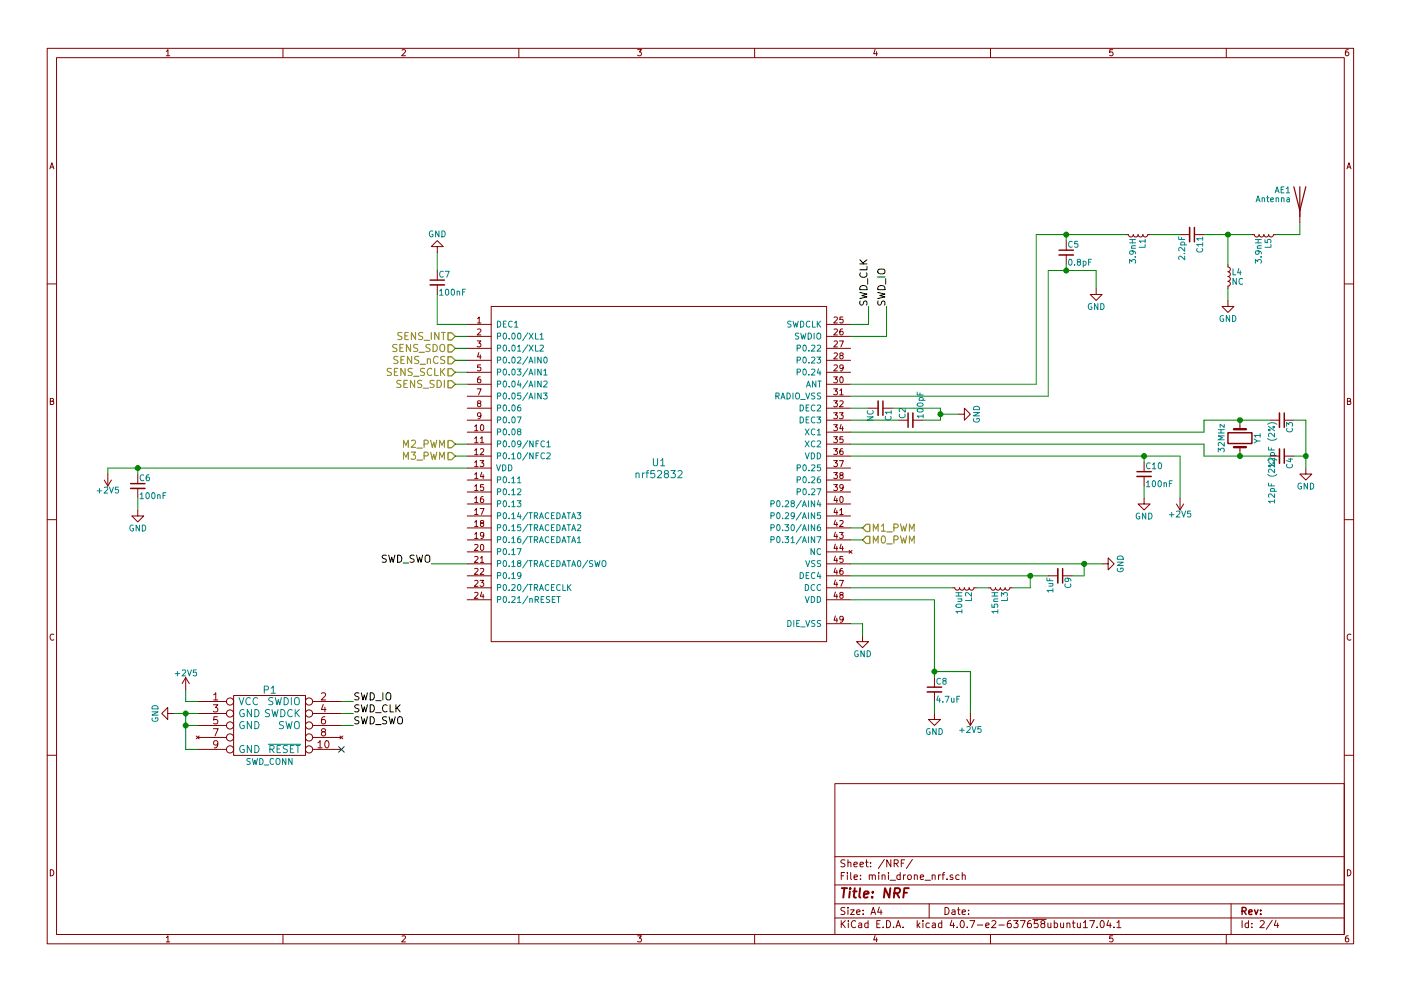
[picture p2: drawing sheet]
<svg xmlns="http://www.w3.org/2000/svg" width="297mm" height="210mm" viewBox="0 0 297 210" stroke-linecap="round" stroke-linejoin="round" font-family="sans-serif">
<g fill="none" stroke="#840000" stroke-width=".21">
<path d="M10 10.3h277v189.9h-277zM12 12.2h273v186.1h-273zM35.3 10.9l.3-.4v1.3M35.3 11.8h.7M60 10.3v1.9M85.2 10.6l.5-.1 .3 .4-.8 .9h.8M110 10.3v1.9M135.2 10.5h.8l-.4 .5 .3 .1 .1 .2-.1 .4-.2 .1-.5-.1M160 10.3v1.9M185.5 10.5l-.3 .9h.8M185.9 11v.8M210 10.3v1.9"/>
<path d="M235.9 10.5h-.6v.6h.6l.1 .5-.3 .2-.4-.1M260 10.3v1.9M285.9 10.5l-.4 .1-.2 .2-.1 .8 .3 .2 .4-.1 .1-.4-.1-.2-.4-.1-.3 .3M10.6 35.8l.4-1.3 .4 1.3M10.7 35.5h.6M285.6 35.8l.4-1.3 .4 1.3M285.7 35.5h.6M92.7 52.3h1.3l-1.3-1.3-1.3 1.3h1.3v1.3M92.7 57.4v2M226.1 51v2.1M226.1 54.1v2M238.8 49.8h.5l.1 .3 .3 .2 .4-.1 .2-.4 .1 .3 .3 .2 .4-.1 .2-.4 .1 .3 .3 .2 .4-.1 .2-.4 .1 .3 .3 .2 .4-.1 .2-.4h.5"/>
<path d="M250.2 49.8h2M253.2 49.8h2.1M260.3 56.1v.5l.4 .2 .2 .2-.2 .5-.4 .2 .4 .1 .2 .3-.2 .4-.4 .2 .4 .1 .2 .3-.2 .4-.4 .2 .4 .1 .2 .3-.2 .4-.4 .2v.5M265.4 49.8h.5l.1 .3 .4 .2 .4-.1 .2-.4 .1 .3 .3 .2 .4-.1 .2-.4 .1 .3 .3 .2 .4-.1 .2-.4 .1 .3 .3 .2 .4-.1 .2-.4h.5M275.6 44.7v2.5M10 60.2h2M92.7 60.4v2.1M99.1 68.8h5M99.1 71.4h5M99.1 73.9h5M99.1 76.4h5M99.1 79h5"/>
<path d="M101.2 72.3h.8l-.5 .5 .4 .1v.6l-.2 .1-.5-.1M101.2 67.6l.4-.3v1.2M101.2 69.9l.5-.1 .3 .3-.8 1h.8M101.2 68.5h.8M101.5 74.8l-.3 .9h.8M101.8 80h-.3l-.2 .3-.1 .7 .3 .2 .4-.1-.1-.6-.3-.1-.3 .3M101.8 75.3v.8M101.9 77.4h-.6l-.1 .6h.7v.6l-.2 .1-.5-.1M104.1 65h71.2v71.1h-71.2zM175.3 68.8h5M175.3 71.4h5M175.3 73.9h5"/>
<path d="M175.3 76.4h5M175.3 79h5M176.8 80h.7l-.4 .4 .4 .1v.6l-.2 .1-.5-.1M176.8 67.4l.5-.1 .2 .3-.7 .9h.7M176.8 69.9l.5-.1 .2 .3-.7 1h.7M176.8 72.4l.5-.1 .2 .4-.7 .9h.7M176.8 75l.5-.1 .2 .3-.7 .9h.7M176.8 77.5l.5-.1 .2 .4-.7 .9h.7M178 72.3h.8l-.5 1.3M178.3 75.4l-.2-.2v-.2h.6v.3l-.5 .2-.1 .2v.3l.2 .1h.2l.3-.2-.1-.4-.2-.1M178.6 69.8h-.3l-.2 .3v.7l.2 .3 .4-.2-.1-.6h-.3l-.2 .2M178.7 67.3h-.6v.5h.6v.6l-.2 .1-.4-.1"/>
<path d="M178.8 77.9l-.3 .3-.3-.1-.1-.6 .4-.1 .3 .2-.1 .8-.3 .3h-.2M232.4 61.2v1.3h1.3l-1.3 1.2-1.3-1.2h1.3M260.3 63.7v1.3h1.3l-1.3 1.3-1.2-1.3h1.2M285 60.2h2M10.7 85.1h.5l.1-.5-.6-.1v1.3h.5l.2-.4-.3-.3M99.1 81.5h5M99.1 84.1h5M99.1 86.6h5M99.1 89.1h5M99.1 91.7h5M99.1 94.2h5M99.1 96.8h5"/>
<path d="M99.1 99.3h5M100.6 90.5l.4-.4v1.3M100.6 93l.4-.3v1.2M100.6 95.5l.4-.3v1.3M100.6 98.1l.4-.4v1.3M100.6 91.4h.7M100.6 93.9h.7M100.6 96.5h.7M100.6 99h.7M101.2 82.5h.8l-.5 1.3M101.5 85.6l-.3-.3 .1-.2h.6v.3l-.6 .2-.1 .2 .1 .4 .2 .1h.2l.3-.3-.1-.3-.2-.1M101.8 97.7h.8l-.5 .5 .4 .1v.6l-.2 .1-.5-.1"/>
<path d="M101.9 93l.3-.3v1.2M101.9 95.3l.4-.1 .3 .3-.8 1h.8M101.9 93.9h.7M102 88.1l-.3 .3-.4-.1v-.6l.4-.1 .3 .2-.1 .7-.3 .3h-.3M102 90.2l.1-.1a.67 .67 0 0 1 .5 .6 .67 .67 0 0 1-.5 .7l-.2-.5zM175.3 81.5h5M175.3 84.1h5M175.3 86.6h5M175.3 89.1h5M175.3 91.7h5M175.3 94.2h5M175.3 96.8h5"/>
<path d="M175.3 99.3h5M176.8 82.5h.7l-.4 .5 .4 .1v.5l-.2 .2-.5-.2M176.8 85h.7l-.4 .5 .4 .1v.6l-.2 .1-.5-.1M176.8 87.6h.7l-.4 .5 .4 .1v.5l-.2 .1-.5-.1M176.8 90.1h.7l-.4 .5 .4 .1v.6l-.2 .1-.5-.1M176.8 92.7h.7l-.4 .4 .4 .1v.6l-.2 .1-.5-.1M176.8 95.2h.7l-.4 .5 .4 .1v.5l-.2 .2-.5-.2M176.8 97.7h.7l-.4 .5 .4 .1v.6l-.2 .1-.5-.1M178 87.6h.8l-.5 .5 .4 .1v.5l-.2 .1-.5-.1M178 97.7h.8l-.5 1.3M178.1 82.8l.3-.3v1.3M178.1 85.1l.4-.1 .3 .4-.8 .9h.8"/>
<path d="M178.1 83.8h.7M178.2 80.1l.1-.1a.67 .67 0 0 1 .5 .6 .67 .67 0 0 1-.5 .6l-.2-.5zM178.3 90l-.2 1h.7M178.6 95.2h-.3l-.2 .3v.7l.2 .3 .4-.2-.1-.6h-.3l-.2 .2M178.6 90.5v.9M178.7 92.7h-.6v.5h.6v.6l-.2 .1-.4-.1M184.1 86.6h2.1M187.2 86.6h2M190.5 89.1h2M193.5 89.1h2.1M203.2 87.9h1.3v-1.3l1.2 1.3-1.2 1.2v-1.2M242.6 98v2.1"/>
<path d="M262.9 89.1v2M262.9 94.9v1.9M269.2 89.1h2.1M269.2 96.8h2.1M272.3 89.1h2M272.3 96.8h2M276.9 99.3v1.3h1.2l-1.2 1.2-1.3-1.2h1.3M285.7 85.1h.5l.1-.5-.6-.1v1.3h.5l.2-.4-.3-.3M10 110.3h2M22.1 101.8l.8 1.3M22.9 100.6v2.5M23.6 101.8l-.7 1.3"/>
<path d="M29.2 108.2v1.3h1.3l-1.3 1.2-1.3-1.2h1.3M29.2 100.6v2M29.2 103.6v2.1M99.1 117.1h5M99.1 106.9h5M99.1 119.6h5M99.1 109.5h5M99.1 112h5M99.1 114.5h5M99.1 101.8h5M99.1 104.4h5M100.6 115.6l.5-.1 .2 .4-.7 .9h.7"/>
<path d="M100.6 118.2l.5-.1 .2 .3-.7 .9h.7M100.6 100.6l.4-.3v1.2M100.6 103.2l.4-.4v1.3M100.6 105.7l.4-.3v1.2M100.6 108.2l.4-.3v1.3M100.6 110.8l.4-.4v1.3M100.6 113.3l.4-.3v1.2M100.6 109.2h.7M100.6 101.5h.7M100.6 104.1h.7M100.6 106.6h.7M100.6 111.7h.7"/>
<path d="M100.6 114.2h.7M101.8 107.9h.8l-.5 1.3M101.9 118.4l.3-.3v1.2M101.9 119.3h.7M102 115.6l.1-.1a.67 .67 0 0 1 .5 .6 .67 .67 0 0 1-.5 .7l-.2-.5zM102.1 111l-.2-.3v-.2h.6v.3l-.5 .2-.1 .2v.4l.2 .1h.2l.3-.3-.1-.3-.2-.1M102.1 100.2l-.2 .9h.7M102.4 105.4h-.3l-.2 .3v.7l.2 .2 .4-.1-.1-.6-.3-.1-.2 .3M102.4 100.7v.8M102.5 102.8h-.6v.6h.6v.6l-.2 .1-.4-.1M102.6 113.5l-.3 .3-.3-.1-.1-.6 .4-.1 .3 .2-.1 .7-.3 .3h-.2M175.3 117.1h5"/>
<path d="M175.3 106.9h5M175.3 119.6h5M175.3 109.5h5M175.3 112h5M175.3 114.5h5M175.3 101.8h5M175.3 104.4h5M176.8 100.3h.7l-.4 .5 .4 .1v.5l-.2 .1-.5-.1M176.8 102.8h.7l-.4 .5 .4 .1v.6l-.2 .1-.5-.1M177.1 105.3l-.3 .9h.8M177.1 107.8l-.3 .9h.8M177.1 110.4l-.3 .9h.8"/>
<path d="M177.1 112.9l-.3 .9h.8M177.1 115.4l-.3 1h.8M177.1 118l-.3 .9h.8M177.4 105.8v.8M177.4 108.3v.9M177.4 110.8v.9M177.4 113.4v.8M177.4 115.9v.9M177.4 118.5v.8M178 113h.8l-.5 .5 .4 .1v.5l-.2 .1-.5-.1M178.1 108.2l.3-.3v1.3M178.1 110.5l.4-.1 .3 .4-.8 .9h.8"/>
<path d="M178.1 109.2h.7M178.2 105.5l.1-.1a.67 .67 0 0 1 .5 .6 .67 .67 0 0 1-.5 .6l-.2-.5zM178.3 100.8l-.2-.2v-.2h.6v.3l-.5 .2-.1 .2v.3l.2 .1h.2l.3-.2-.1-.4-.2-.1M178.3 115.4l-.2 1h.7M178.6 115.9v.9M178.7 118.1h-.6v.5h.6v.6l-.2 .1-.4-.1M178.8 103.3l-.3 .3-.3-.1-.1-.6 .4-.1 .3 .2-.1 .8-.3 .3h-.2M180 116.8l.6 .6M180.6 116.8l-.6 .6M233.7 119.6h1.2v-1.2l1.3 1.2-1.3 1.3v-1.3M242.6 105.7v1.2h1.2l-1.2 1.3-1.3-1.3h1.3M242.6 101.1v2"/>
<path d="M249.4 106.9l.8 1.3M250.2 105.7v2.5M251 106.9l-.8 1.3M285 110.3h2M11.4 134.6a.58 .58 0 0 0-.8 .6 .58 .58 0 0 0 .8 .5M99.1 122.2h5M99.1 124.7h5M99.1 127.2h5M100.6 120.7l.5-.1 .2 .3-.7 1h.7M100.6 123.2l.5-.1 .2 .4-.7 .9h.7M100.6 125.8l.5-.1 .2 .3-.7 .9h.7M101.8 123.1h.8l-.5 .5 .4 .1v.6l-.2 .1-.5-.1"/>
<path d="M101.9 120.7l.4-.1 .3 .3-.8 1h.8M102.1 125.6l-.2 .9h.7M102.4 126.1v.8M175.3 122.2h5M175.3 124.7h5M175.3 127.2h5M175.3 132.3h5M177.1 120.5l-.3 .9h.8M177.1 123.1l-.3 .9h.8M177.1 125.6l-.3 .9h.8M177.1 130.7l-.3 .9h.8M177.4 121v.9"/>
<path d="M177.4 123.5v.9M177.4 126.1v.8M177.4 131.2v.8M178 123.1h.8l-.5 1.3M178.3 126.2l-.2-.2v-.2h.6v.3l-.5 .2-.1 .2v.3l.2 .1h.2l.3-.2-.1-.4-.2-.1M178.6 120.6h-.3l-.2 .3v.7l.2 .3 .4-.2-.1-.6h-.3l-.2 .2M178.8 131.3l-.3 .2h-.3l-.1-.6 .4-.1 .3 .2-.1 .7-.3 .3h-.2M182.9 134.9v1.2h1.2l-1.2 1.3-1.3-1.3h1.3M201.9 124.7h.5l.1 .3 .4 .2 .4-.1 .2-.4 .1 .3 .3 .2 .4-.1 .2-.4 .1 .3 .3 .2 .4-.1 .2-.4 .1 .3 .3 .2 .4-.1 .2-.4h.5M209.5 124.7h.6l.1 .3 .3 .2 .4-.1 .2-.4 .1 .3 .3 .2 .4-.1 .2-.4 .1 .3 .3 .2 .4-.1 .2-.4 .1 .3 .3 .2 .4-.1 .2-.4h.5M222.2 122.2h2.1M225.3 122.2h2"/>
<path d="M286.4 134.6a.58 .58 0 0 0-.8 .6 .58 .58 0 0 0 .8 .5M35.6 151.4v-1.3l-1.3 1.3 1.3 1.2v-1.2h1.2M39.4 143.8l-.8 1.2M39.4 143.8v2.5M39.4 143.8l.7 1.2M41.6 156.2l.6 .6M41.9 148.8h6.1M41.9 151.4h6.1M41.9 153.9h6.1M41.9 156.5h6.1M41.9 159h6.1M42.2 156.2l-.6 .6"/>
<path d="M45.2 149.5h1l-.5 .6 .5 .3-.1 .5-.2 .1-.7-.1M45.2 154.6h1.1l-.7 1.5M45.3 147.4l.4-.4v1.5M45.3 148.5h.9M46.1 152.1h-.7l-.1 .7 .2-.2 .5 .1 .2 .6-.3 .3-.6-.2M46.2 157.8l-.3 .3h-.3l-.3-.3 .1-.5 .5-.2a.96 .96 0 0 1-.2 1.6h-.3M49.5 147.6h15.3v12.7h-15.3zM66.3 148.8h6.1M66.3 151.4h6.1M66.3 153.9h6.1M66.3 156.5h6.1M66.3 159h6.1"/>
<path d="M67.4 157.6l.5-.5v1.6M67.4 158.7h.9M68.1 147.1l.6-.1 .3 .4-.9 1.1h.9M68.5 155.3l-.4-.3 .1-.2 .3-.2 .4 .1 .1 .2v.2l-.7 .2-.2 .2v.3l.4 .3h.2l.3-.3v-.3l-.3-.2M68.5 149.4l-.4 1.1h1M68.9 152.1h-.4a.99 .99 0 0 0 0 1.5l.5-.2v-.5l-.3-.3h-.2l-.4 .3M68.9 150v1M69 157.3l.2-.2a.81 .81 0 0 1 .6 .8 .81 .81 0 0 1-.6 .8l-.2-.2-.1-.4zM72.1 156.2l.6 .6M72.7 156.2l-.6 .6M198.1 151.4v1.2h1.3l-1.3 1.3-1.3-1.3h1.3M198.1 143.8v2"/>
<path d="M198.1 146.8v2M205 152.6l.7 1.3M205.7 151.4v2.5M206.5 152.6l-.8 1.3M10 160.2h2M177 166.3h108v32h-108zM285 160.2h2M10.7 184.5a.65 .65 0 0 1 .7 .7 .65 .65 0 0 1-.7 .6zM35.3 198.9l.3-.4v1.3M35.3 199.8h.7M60 198.3v1.9M85.2 198.6l.5-.1 .3 .4-.8 .9h.8"/>
<path d="M110 198.3v1.9M135.2 198.5h.8l-.4 .5 .3 .1 .1 .2-.1 .4-.2 .1-.5-.1M160 198.3v1.9M177 194.8h108M177 191.8h108M177 187.8h108M177 181.8h108M178.4 195.3v1.5M178.4 185.8h.5M178.6 196l.6 .8M179.1 185.1h-.7v1.5M179.1 192.6l-.5-.1-.3 .3 .1 .3 .7 .4v.4l-.2 .1-.6-.1"/>
<path d="M179.1 182.5l-.5-.1-.3 .3 .1 .3 .7 .4v.4l-.2 .1-.6-.1M179.2 195.3l-.8 .9M179.7 185.1v.2M179.7 185.6v1M179.8 192.5v.2M179.8 183.1l.2-.2 .4 .1v.9M179.8 182.4v1.5M179.8 193v1M179.9 195.3v.2M179.9 195.8v1M180.3 193h.8l-.8 1h.8M180.4 185.1v1.3l.2 .2"/>
<path d="M181.1 183.4l.7-.1-.1-.3-.4-.1-.2 .2v.7h.6M181.1 186.1l.7-.1-.1-.3-.4-.1-.2 .2 .1 .7h.5M181.4 195.5a.71 .71 0 0 0-1 .5 .71 .71 0 0 0 .8 .8l.2-.1M181.6 193.5l.7-.1v-.3l-.4-.1-.3 .2 .1 .7h.6M182.1 195.9h.6v.9M182.3 183.4l.8-.1-.1-.3-.4-.1-.3 .2 .1 .7h.6M182.4 186.5v.1M182.4 185.7v.1M182.7 196.2l-.7 .3 .2 .3 .5-.1M183 193.9v.1M183 193.1v.1M183.5 182.9h.6"/>
<path d="M183.7 182.4v1.3l.4 .2M184 195.9l-.4-.1-.3 .3 .1 .6 .2 .1 .4-.1M184 195.3v1.5M184.3 185.7l.2-.1 .4 .1v.9M184.3 185.6v1M184.6 183.8v.1M184.6 183v.1M184.7 194l.4-1.5 .5 1.5M184.8 193.6h.7M184.9 185.8l.3-.2 .3 .1 .1 .9M185.5 198.5l-.3 .9h.8M185.9 199v.8"/>
<path d="M185.9 196h.5M186.3 185.1v.2M186.3 185.6v1M186.4 192.5l-.3 1h.9M186.6 195.3h-.7v1.5h.7M186.8 193v1M187 185.7l.2-.1 .4 .1 .1 .9M187 185.6v1M187.2 196.7v.1M187.5 182.3l-1.3 2M188 195.3a.76 .76 0 0 1 .8 .8 .76 .76 0 0 1-.8 .7zM188.4 185.1v.2"/>
<path d="M188.4 185.6v1M188.7 186.8h1.2M188.9 182.4v1.5l-.9-1.5v1.5M189.5 196.7v.1M189.6 183.2l.7-.1 .1-.2v-.3l-.2-.2h-.6v1.5M189.9 183.2l.5 .7M190 196.8l.4-1.5 .6 1.5M190.1 196.4h.7M190.9 185.7l-.5-.1-.3 .3 .1 .6 .2 .1 .5-.1M190.9 185.1v1.5M191.1 183.1h.5M191.5 196.7v.1"/>
<path d="M191.6 185.6v1M191.8 182.4h-.7v1.5M192 185.6l-.4 .3M192.5 185.7l.2-.1 .4 .1 .1 .6-.1 .2-.4 .1-.2-.1zM193.4 182.3l-1.2 2M193.9 185.7l.2-.1 .3 .1 .1 .9M193.9 185.6v1M194.5 195.3v1.5M194.6 196.3l.4 .5M195 195.8l-.5 .6M195.1 186.1l.7-.1v-.3l-.4-.1-.3 .2 .1 .7h.6M195.7 195.3v.2"/>
<path d="M195.7 195.8v1M196.1 186.8h1.2M197 191.8v3M197 195.9l-.4-.1-.3 .3 .1 .6 .2 .1 .4-.1M197.6 185.7l.2-.1 .4 .1 .1 .9M197.6 185.6v1M197.7 195.9h.6v.9M198.3 196.2l-.7 .3 .2 .3 .5-.1M199 185.6v1M199.4 185.6l-.4 .3M199.7 195.9l-.5-.1-.2 .3v.6l.2 .1 .5-.1M199.7 195.3v1.5"/>
<path d="M199.7 185.6h.6M200.3 185.1l-.4 .2v1.3M200.4 192.5a.76 .76 0 0 1 .8 .8 .76 .76 0 0 1-.8 .7zM200.8 186.5v.1M201.8 195.2l-.4 1.1h1M201.9 193.1h.5l.1 .9M202 185.7l-.3-.1-.3 .2 .1 .2 .5 .2v.3h-.6M202.2 195.8v1M202.5 193.4l-.7 .3 .2 .3 .5-.1M202.9 196.7v.1M203 193h.6M203.2 192.5v1.3l.4 .2"/>
<path d="M203.4 185.7l-.5-.1-.3 .3 .1 .6 .2 .1 .5-.1M203.8 195.4l.1-.1a.8 .8 0 0 1 .6 .8 .8 .8 0 0 1-.6 .7 .97 .97 0 0 1-.1-1.4zM204 193.5l.7-.1-.1-.3-.4-.1-.2 .2 .1 .7h.5M204 185.7l.2-.1 .4 .1v.9M204 185.1v1.5M205.1 196.7v.1M205.4 193.9v.1M205.4 193.1v.1M205.6 195.3h1.1l-.7 1.5M207.2 196.3h1.2M209 196.3l.7-.1v-.3l-.5-.1-.2 .2 .1 .7h.6M210 198.3v1.9"/>
<path d="M210.3 195.5l.6-.2 .3 .5-1 1h1M211.8 196.3h1.1M214.3 195.3l-.5 .1a1.11 1.11 0 0 0-.1 1.3l.4 .1 .3-.1v-.5l-.3-.3-.4 .1-.1 .2M214.9 195.3h.9l-.5 .6 .5 .1v.7l-.2 .1-.7-.1M216.3 195.3h1l-.6 1.5M218.5 195.3l-.4 .1a1.11 1.11 0 0 0-.1 1.3l.4 .1 .2-.1 .1-.5-.3-.3-.4 .1-.2 .2M219 195.1h2.8M220 195.3h-.7v.7h.7l.1 .2-.1 .5-.2 .1-.5-.1M221 196l-.3-.3 .1-.2 .2-.2 .4 .1 .1 .2v.2l-.5 .2-.3 .3 .1 .4 .2 .1h.3l.2-.3v-.2l-.2-.3M222.2 195.8v.9l.4 .1 .2-.1M222.8 195.8v1M223.5 195.9l.5-.1 .2 .3-.1 .6h-.6"/>
<path d="M223.5 195.3v1.5M224.9 195.8v.9l.4 .1 .2-.1M225.5 195.8v1M226.2 196l.2-.2 .4 .1v.9M226.2 195.8v1M227.4 195.8h.5M227.6 195.3v1.3l.3 .2M228.4 195.8l.1 .9 .4 .1 .2-.1M229.1 195.8v1M229.7 195.8l.4-.5v1.5M229.7 196.8h.9M231 195.3h1.1l-.7 1.5"/>
<path d="M232.6 196.7v.1M233.4 195.5l.2-.2a.8 .8 0 0 1 .5 .8 .8 .8 0 0 1-.5 .7l-.4-.5zM235 195.2l-.3 1.1h.9M235.4 195.8v1M235.9 198.5h-.6v.7l.6-.1 .1 .5-.3 .2-.4-.1M236.2 196.7v.1M236.8 195.8l.4-.5v1.5M236.8 196.8h.9M260 198.3v1.9M261 191.8v6.5M263.3 195.3v1.5M264.7 195.9l-.4-.1-.3 .3 .1 .6 .2 .1 .4-.1"/>
<path d="M264.7 195.3v1.5M265.4 196.7v.1M265.4 195.9v.1M267.2 195.5l.6-.2 .2 .5-.9 1h.9M269.7 195.2l-1.2 2M270.5 195.2l-.3 1.1h.9M270.9 195.8v1M285.7 184.5a.65 .65 0 0 1 .7 .7 .65 .65 0 0 1-.7 .6zM285.9 198.5l-.4 .1-.2 .3-.1 .7 .3 .2 .4-.1 .1-.4-.1-.2-.4-.1-.3 .3"/>
<circle cx="48.8" cy="151.4" r=".76"/>
<circle cx="48.8" cy="156.5" r=".76"/>
<circle cx="48.8" cy="148.8" r=".76"/>
<circle cx="48.8" cy="159" r=".76"/>
<circle cx="48.8" cy="153.9" r=".76"/>
<circle cx="65.5" cy="156.5" r=".76"/>
<circle cx="65.5" cy="148.8" r=".76"/>
<circle cx="65.5" cy="151.4" r=".76"/>
<circle cx="65.5" cy="153.9" r=".76"/>
<circle cx="65.5" cy="159" r=".76"/>
</g>
<g fill="none" stroke="#840000" stroke-width=".3">
<path d="M91.2 59.4h3M224.5 53.1h3.1M253.2 48.3v3M187.2 85.1v3M192.5 87.6v3.1M260.3 91.8h5.1v2.3h-5.1zM272.3 87.6v3.1M272.3 95.2v3.1M27.7 102.6h3M241 100.1h3.1M225.3 120.6v3.1M196.6 145.8h3"/>
<path d="M263.3 193.3l.8-.1 .1-.2-.1-.3-.2-.2h-.6v1.5M263.7 193.3l.5 .7M264.8 193.5l.7-.1-.1-.3-.4-.1-.2 .2v.7h.6M266 193l.3 1 .4-1M267.3 193.9v.1M267.3 193.1v.1"/>
</g>
<g fill="none" stroke="#840000" stroke-width=".41">
<path d="M178.5 188.4h1.1M179 188.4l-.2 2M180.2 189.1l-.2 1.3M180.3 188.4l-.1 .2 .2-.1-.1-.1-.1 .2M180.9 189.1h.7M181.2 188.4l-.2 1.8 .1 .1 .4 .1M182.4 188.4l-.2 1.8 .2 .2M183.2 189.8l.9-.2v-.4l-.6-.1-.3 .3v.9h.7M184.9 190.3v.1M185.1 189.2l-.1 .2-.1-.1 .2-.1-.1 .2M188.8 188.4l-.3 2-.9-2-.2 2M189.6 189.5l1-.1a.56 .56 0 0 0 .1-.9l-1-.1-.2 2"/>
<path d="M190.1 189.5l.6 .9M191.6 189.4h.7M192.7 188.4h-1l-.2 2"/>
</g>
<g fill="none" stroke="#008484" stroke-width=".21">
<path d="M272.2 39.6h-.6v1.3h.6M272.7 40l.4-.4v1.3M91.7 49a.59 .59 0 0 0-.7 .6 .59 .59 0 0 0 .7 .6l.1-.5h-.2M93.1 49v1.3l-.7-1.3v1.3M93.7 49a.64 .64 0 0 1 .7 .6 .64 .64 0 0 1-.7 .7zM94 57.7a.56 .56 0 0 0-.8 .5 .56 .56 0 0 0 .8 .5M94.4 57.6h.8l-.5 1.2M226.7 55.1l.1-.1a.67 .67 0 0 1 .5 .6 .67 .67 0 0 1-.5 .7l-.2-.5zM227.3 51.3a.56 .56 0 0 0-.7 .5 .56 .56 0 0 0 .7 .5M227.8 56.2v.1M228.5 51.2h-.6l-.1 .6h.7v.5l-.2 .2-.5-.2M228.6 55.5l-.2-.2v-.2h.7v.3l-.6 .2-.1 .2v.4l.2 .1h.3l.2-.3v-.3l-.2-.2"/>
<path d="M229.7 55.5l.3-.1 .3 .3-.2 .5h-.4M229.7 55.4v1.3M230.8 55.6h.4M231.4 55h-.6v1.3M239.5 55.8v-.7l.5 .4 .1-.4h.5l.2 .2-.2 .5M239.5 51.5h1.3M239.5 50.8h1.3M239.9 52.7h.9M240 53.2l.3 .3-.1 .3-.6 .1-.1-.4 .2-.3 .8 .1 .3 .3v.2M240.1 50.8v.7M240.6 54.5h.2M240.8 52.1l-.8 .1-.1 .3 .1 .2"/>
<path d="M242.8 51.9v.6h-1.3M242.8 51.1h-1.3l.4 .4M242.8 50.8v.7M249.9 50.2v.6h1.3M250.3 52h1.3M250.4 52l-.1-.4 .3-.2 .5 .1v.5M250.5 50.4v.4M251.1 53.8h.1M251.2 54.4v.7l-.9-.7-.4 .2 .1 .5M251.2 52.5v.8l-.9-.8-.4 .3 .1 .4M253.8 52.7a.56 .56 0 0 0 .5 .8 .56 .56 0 0 0 .6-.8M255 51.9h-1.3l.4 .3"/>
<path d="M255 50.6h-1.3l.4 .4M255 50.3v.7M255 51.5v.7M261.4 57v1.3h.6M262.1 59.1v1.2l-.7-1.2v1.2M262.7 57l-.3 .9h.7M263 57.4v.9M263.4 59.2a.56 .56 0 0 0-.7 .5 .56 .56 0 0 0 .7 .5M266.2 55.8v-.7l.4 .4 .2-.4h.5l.1 .2-.1 .5M266.2 51.5h1.2M266.2 50.8h1.2M266.3 42.8l.4-1.3 .5 1.3"/>
<path d="M266.4 42.4h.6M266.6 52.7h.8M266.7 53.2l.3 .3-.1 .3-.6 .1-.1-.4 .2-.3 .7 .1 .3 .3v.2M266.8 50.8v.7M267.3 54.5h.1M267.4 52.1l-.8 .1v.3l.1 .2M267.6 42.1l.2-.1h.3v.8M267.6 42v.8M268.2 50.8v.7h.6v-.7h.5l.2 .2-.2 .5M268.6 42h.4M268.7 41.5v1.1l.3 .2M269.4 42.4l.6-.1v-.3h-.4l-.2 .1 .1 .6h.5"/>
<path d="M269.5 51.9v.6h-1.3M270.4 40.9l.4-1.3 .4 1.3M270.5 40.5h.6M270.6 42.1l.1-.1h.3l.1 .8M270.6 42v.8M271.6 40.2h.5M271.7 42.1l.2-.1h.3v.8M271.7 42v.8M272.7 40.9h.7M272.8 42h.5l.1 .8M273.4 42.3l-.6 .2 .2 .3 .4-.1M93.2 61.7l.4-.3v1.2"/>
<path d="M93.2 62.6h.7M94.5 61.5l.2-.1a.67 .67 0 0 1 .5 .6 .67 .67 0 0 1-.5 .6l-.3-.5zM95.8 61.5l.1-.1a.67 .67 0 0 1 .5 .6 .67 .67 0 0 1-.5 .6l-.2-.5zM96.9 61.9l.2-.1h.3l.1 .8M96.9 61.8v.8M98.1 61.9h.4M98.7 61.4h-.6v1.2M105.5 68.1a.64 .64 0 0 1 .7 .7 .64 .64 0 0 1-.7 .6zM105.5 71.3h.6v-.5l-.6-.1v1.3M105.5 73.9l.6-.1v-.5l-.6-.1v1.3M105.5 76.4l.6-.1v-.4l-.6-.1v1.2M105.5 79l.6-.1v-.5l-.6-.1v1.3"/>
<path d="M106.7 68.7h.5M106.8 70.8l.2-.1a.67 .67 0 0 1 .4 .6 .67 .67 0 0 1-.4 .7l-.3-.5zM106.8 73.3l.2-.1a.67 .67 0 0 1 .4 .7 .67 .67 0 0 1-.4 .6l-.3-.5zM106.8 75.9l.2-.1a.67 .67 0 0 1 .4 .6 .67 .67 0 0 1-.4 .6l-.3-.5zM106.8 78.4l.2-.1a.67 .67 0 0 1 .4 .6 .67 .67 0 0 1-.4 .7l-.3-.5zM107.3 68.1h-.6v1.3h.6M107.9 71.8v.2M107.9 74.4v.1M107.9 76.9v.1M107.9 79.4v.2M108.6 68.2a.56 .56 0 0 0-.8 .6 .56 .56 0 0 0 .8 .5M108.6 70.8l.2-.1a.67 .67 0 0 1 .4 .6 .67 .67 0 0 1-.4 .7l-.3-.5z"/>
<path d="M108.6 73.3l.2-.1a.67 .67 0 0 1 .4 .7 .67 .67 0 0 1-.4 .6l-.3-.5zM108.6 75.9l.2-.1a.67 .67 0 0 1 .4 .6 .67 .67 0 0 1-.4 .6l-.3-.5zM108.6 78.4l.2-.1a.67 .67 0 0 1 .4 .6 .67 .67 0 0 1-.4 .7l-.3-.5zM109.1 68.5l.3-.4v1.3M109.1 69.4h.7M109.7 78.3h.7l-.4 .5 .4 .1v.5l-.2 .2-.5-.2M109.7 73.6l.4-.4v1.3M109.7 75.9l.5-.1 .2 .3-.7 .9h.7M109.7 74.5h.7M109.8 70.8l.2-.1a.67 .67 0 0 1 .5 .6 .67 .67 0 0 1-.5 .7l-.3-.5zM111.9 70.6l-1.1 1.7M111.9 73.1l-1.1 1.7"/>
<path d="M111.9 75.7l-1.1 1.6M111.9 78.2l-1.1 1.7M112.1 77l.4-1.2 .5 1.2M112.1 79.6l.4-1.3 .5 1.3M112.2 70.7l.8 1.3M112.2 73.2l.8 1.3M112.3 76.7h.6M112.3 79.2h.6M113 70.7l-.8 1.3M113 73.2l-.8 1.3M113.4 75.8v1.2M113.4 78.3v1.3"/>
<path d="M113.5 70.7v1.3h.6M113.5 73.2v1.3h.6M114.5 71l.4-.3v1.3M114.5 73.3l.5-.1 .2 .4-.8 .9h.8M114.5 72h.7M114.7 75.8v1.2l-.7-1.2v1.2M114.7 78.3v1.3l-.7-1.3v1.3M115.3 78.7l.3-.4v1.3M115.3 79.6h.7M115.4 75.9l.2-.1a.67 .67 0 0 1 .4 .6 .67 .67 0 0 1-.4 .6l-.3-.5zM167.7 68.2h-.6v.4a.54 .54 0 0 1 .6 .7l-.2 .1-.5-.1M168.1 68.1l.4 1.3 .2-.9 .2 .9 .3-1.3"/>
<path d="M169 73.9l.6-.1 .1-.5-.7-.1v1.3M169 76.4l.6-.1 .1-.4-.7-.1v1.2M169 79l.6-.1 .1-.5-.7-.1v1.3M169.3 70.7h-.6v.5a.54 .54 0 0 1 .6 .6l-.2 .2-.5-.1M169.7 68.1a.64 .64 0 0 1 .7 .7 .64 .64 0 0 1-.7 .6zM169.8 70.7l.3 1.3 .2-1 .3 1 .3-1.3M170.3 73.3l.2-.1a.67 .67 0 0 1 .5 .7 .67 .67 0 0 1-.5 .6l-.3-.5zM170.3 75.9l.2-.1a.67 .67 0 0 1 .5 .6 .67 .67 0 0 1-.5 .6l-.3-.5zM170.3 78.4l.2-.1a.67 .67 0 0 1 .5 .6 .67 .67 0 0 1-.5 .7l-.3-.5zM171.3 70.7a.64 .64 0 0 1 .8 .6 .64 .64 0 0 1-.8 .7zM171.5 74.4v.1M171.5 76.9v.1"/>
<path d="M171.5 79.4v.2M171.7 68.2a.56 .56 0 0 0-.8 .6 .56 .56 0 0 0 .8 .5M172.1 73.3l.4-.1 .3 .4-.8 .9h.8M172.1 75.9l.4-.1 .3 .3-.8 .9h.8M172.1 78.4l.4-.1 .3 .4-.8 .9h.8M172.3 68.1v1.3h.6M172.6 70.7v1.3M173.2 75.8h.8l-.4 .4 .3 .1v.6l-.1 .1-.6-.1M173.2 70.9l.3-.2h.3l.2 .8a.42 .42 0 0 1-.2 .4 .42 .42 0 0 1-.4 0l-.2-.4zM173.3 73.3l.5-.1 .2 .4-.8 .9h.8M173.3 68.1v1.3M173.5 68.7l.5 .7"/>
<path d="M173.6 78.2l-.3 .9h.7M173.9 78.7v.9M174 68.1l-.7 .8M231.4 64.5a.59 .59 0 0 0-.7 .5 .59 .59 0 0 0 .7 .6l.1-.5h-.2M232.8 64.4v1.3l-.7-1.3v1.3M233.4 64.4a.64 .64 0 0 1 .7 .6 .64 .64 0 0 1-.7 .7zM259.4 67a.59 .59 0 0 0-.7 .6 .59 .59 0 0 0 .7 .5v-.4h-.2M260.7 66.9v1.3l-.7-1.3v1.3M261.3 66.9a.64 .64 0 0 1 .7 .7 .64 .64 0 0 1-.7 .6zM105.3 98.6l.4 1.3 .4-1.3M105.5 81.5l.6-.1v-.5l-.6-.1v1.3M105.5 84h.6v-.5l-.6-.1v1.3"/>
<path d="M105.5 86.6l.6-.1v-.5l-.6-.1v1.3M105.5 89.1l.6-.1v-.4l-.6-.1v1.2M105.5 91.7l.6-.1v-.5l-.6-.1v1.3M105.5 94.2l.6-.1v-.5l-.6-.1v1.3M105.5 96.7h.6v-.5l-.6-.1v1.3M106.6 98.6a.64 .64 0 0 1 .7 .7 .64 .64 0 0 1-.7 .6zM106.8 80.9l.2-.1a.67 .67 0 0 1 .4 .7 .67 .67 0 0 1-.4 .6l-.3-.5zM106.8 83.5l.2-.1a.67 .67 0 0 1 .4 .6 .67 .67 0 0 1-.4 .7l-.3-.5zM106.8 86l.2-.1a.67 .67 0 0 1 .4 .7 .67 .67 0 0 1-.4 .6l-.3-.5zM106.8 88.6l.2-.1a.67 .67 0 0 1 .4 .6 .67 .67 0 0 1-.4 .6l-.3-.5zM106.8 91.1l.2-.1a.67 .67 0 0 1 .4 .6 .67 .67 0 0 1-.4 .7l-.3-.5zM106.8 93.6l.2-.1a.67 .67 0 0 1 .4 .7 .67 .67 0 0 1-.4 .6l-.3-.5z"/>
<path d="M106.8 96.2l.2-.1a.67 .67 0 0 1 .4 .6 .67 .67 0 0 1-.4 .7l-.3-.5zM107.8 98.6a.64 .64 0 0 1 .7 .7 .64 .64 0 0 1-.7 .6zM107.9 82v.1M107.9 84.5v.2M107.9 87.1v.1M107.9 89.6v.1M107.9 92.1v.2M107.9 94.7v.1M107.9 97.2v.2M108.5 96.4l.4-.3v1.3M108.5 97.4h.7M108.6 80.9l.2-.1a.67 .67 0 0 1 .4 .7 .67 .67 0 0 1-.4 .6l-.3-.5z"/>
<path d="M108.6 83.5l.2-.1a.67 .67 0 0 1 .4 .6 .67 .67 0 0 1-.4 .7l-.3-.5zM108.6 86l.2-.1a.67 .67 0 0 1 .4 .7 .67 .67 0 0 1-.4 .6l-.3-.5zM108.6 88.6l.2-.1a.67 .67 0 0 1 .4 .6 .67 .67 0 0 1-.4 .6l-.3-.5zM108.6 91.1l.2-.1a.67 .67 0 0 1 .4 .6 .67 .67 0 0 1-.4 .7l-.3-.5zM108.6 93.6l.2-.1a.67 .67 0 0 1 .4 .7 .67 .67 0 0 1-.4 .6l-.3-.5zM109.7 88.5h.8l-.5 1.2M109.8 96.2l.2-.1a.67 .67 0 0 1 .5 .6 .67 .67 0 0 1-.5 .7l-.3-.5zM110 91.5l-.3-.2 .1-.2h.6v.3l-.6 .2-.1 .2 .1 .3 .2 .2h.2l.2-.3v-.3l-.2-.2M110 80.8l-.3 .9h.8M110.3 85.9l-.3 .1-.2 .2-.1 .7 .3 .3 .4-.1-.1-.6-.3-.1-.3 .2M110.3 81.2v.9M110.4 83.4h-.6l-.1 .6h.7v.5l-.2 .2-.5-.2"/>
<path d="M110.4 94.1l-.2 .2h-.4v-.7l.4-.1 .2 .3v.7l-.3 .3h-.3M111.9 80.8l-1.1 1.6M111.9 83.3l-1.1 1.7M111.9 93.5l-1.1 1.6M111.9 96l-1.1 1.7M112.1 82.1l.4-1.3 .5 1.3M112.1 84.7l.4-1.3 .5 1.3M112.3 81.7h.6M112.3 84.3h.6M113 93.5v1.3l-.7-1.3v1.3M113 96.1v1.3l-.7-1.3v1.3M113.4 80.8v1.3"/>
<path d="M113.4 83.4v1.3M113.6 94.1h.5M113.6 96.7h.5M114.2 93.5h-.6v1.3M114.2 96.1h-.6v1.3M114.7 80.8v1.3l-.7-1.3v1.3M114.7 83.4v1.3l-.7-1.3v1.3M115.2 83.4h.8l-.4 .5 .4 .1v.5l-.2 .2-.6-.2M115.3 80.9l.5-.1 .2 .4-.8 .9h.8M115.4 93.6a.56 .56 0 0 0-.7 .6 .56 .56 0 0 0 .7 .5M115.4 96.2a.56 .56 0 0 0-.7 .5 .56 .56 0 0 0 .7 .5M116 93.9l.3-.4v1.3"/>
<path d="M116 96.2l.4-.1 .3 .3-.8 1h.8M116 94.8h.7M137.5 99.8l-.3 .3v1.3M138.5 97.3v1.2l.3 .3h.3l.3-.3v-1.2M138.8 99.8h-.8l-.1 .8 .3-.2 .5 .1 .1 .6-.3 .3-.6-.2M139.4 100l.6-.2 .3 .5-1 1.1h1M140.1 97.7l.4-.4v1.5M140.1 98.8h.8M142.2 99.8h1l-.5 .6 .5 .3-.1 .5-.2 .2-.7-.2M143.7 100l.6-.2 .3 .5-.9 1.1h.9M164.5 84h.6l.1-.5-.7-.1v1.3M164.8 84l.4 .7"/>
<path d="M165.6 84.7l.4-1.3 .4 1.3M165.7 84.3h.6M166.9 83.4a.64 .64 0 0 1 .7 .6 .64 .64 0 0 1-.7 .7zM168.1 83.4v1.3M168.9 83.4h.4l.2 .8a.42 .42 0 0 1-.2 .4 .42 .42 0 0 1-.4 0l-.2-.4zM169 99.3l.6-.1 .1-.5-.7-.1v1.3M169.6 85.9a.64 .64 0 0 1 .8 .7 .64 .64 0 0 1-.8 .6zM169.6 88.5a.64 .64 0 0 1 .8 .6 .64 .64 0 0 1-.8 .6zM169.7 84.8h1M170.3 98.7l.2-.1a.67 .67 0 0 1 .5 .7 .67 .67 0 0 1-.5 .6l-.3-.5zM170.7 91l.9 1.3M170.7 93.5l.9 1.3"/>
<path d="M170.7 96.1l.4 1.3 .5-1.3M170.8 83.4l.4 1.3 .5-1.3M170.9 86.5h.4M170.9 89h.4M171 82.1l.4-1.3 .4 1.3M171.1 81.7h.6M171.5 99.8v.1M171.5 85.9h-.6v1.3h.6M171.5 88.5h-.6v1.2h.6M171.6 91l-.9 1.3M171.6 93.5l-.9 1.3M172 96.1a.64 .64 0 0 1 .7 .6 .64 .64 0 0 1-.7 .7z"/>
<path d="M172.1 98.7l.4-.1 .3 .4-.8 .9h.8M172.8 83.4h-.6l-.1 .5a.54 .54 0 0 1 .6 .6l-.2 .2-.4-.1M172.8 86a.56 .56 0 0 0-.8 .5 .56 .56 0 0 0 .8 .6M172.8 88.6a.56 .56 0 0 0-.8 .5 .56 .56 0 0 0 .8 .5M172.8 91.1a.56 .56 0 0 0-.8 .5 .56 .56 0 0 0 .8 .5M172.8 93.6a.56 .56 0 0 0-.8 .6 .56 .56 0 0 0 .8 .5M173 80.8v1.3l-.7-1.3v1.3M173.2 88.5h.8l-.4 .4 .3 .1v.6l-.1 .1-.6-.1M173.3 86l.5-.1 .2 .4-.8 .9h.8M173.3 91.4l.3-.4v1.3M173.3 93.6l.5-.1 .2 .4-.8 .9h.8M173.3 96.1a.64 .64 0 0 1 .7 .6 .64 .64 0 0 1-.7 .7z"/>
<path d="M173.3 92.3h.7M173.4 80.8h.7M173.8 80.8v1.3M173.9 98.6h-.6v.6h.6v.6l-.1 .1-.5-.1M174 83.4h-.6l-.1 .5a.54 .54 0 0 1 .6 .6l-.1 .2-.5-.1M183.9 88.4h1.2l-1.2 .7h1.2M184 87.1a.56 .56 0 0 0 .5 .8 .56 .56 0 0 0 .5-.8M187.8 88.3a.56 .56 0 0 0 .5 .8 .56 .56 0 0 0 .5-.8M189 87.5h-1.3l.3 .3M189 87.1v.7M190.8 87.9a.56 .56 0 0 0 .5 .7 .56 .56 0 0 0 .5-.7M191.9 86.7v.7l-.9-.7-.3 .2 .1 .5"/>
<path d="M194.5 83.2v.6h1.2M194.5 86.9a.76 .76 0 0 1 1.2 .2 .74 .74 0 0 1-1.2-.1zM194.5 85.7a.76 .76 0 0 1 1.2 .2 .74 .74 0 0 1-1.2-.1zM194.9 84.9h1.2M194.9 84.9v-.3l.2-.3 .6 .1v.5M195 83.4v.4M195.7 88.3h-1.2l.3 .3M195.7 87.9v.7M206.4 87.5h1.3l-1.3 .7h1.3M206.5 88.8a.59 .59 0 0 0 .5 .8 .59 .59 0 0 0 .6-.8h-.5v.2M206.6 86.3a.67 .67 0 0 1 .7-.1 .67 .67 0 0 1 .4 .7h-1.3zM243.8 98.3a.56 .56 0 0 0-.7 .5 .56 .56 0 0 0 .7 .5"/>
<path d="M244.3 98.5l.4-.3v1.3M244.3 99.5h.8M245.7 98.3l.1-.1a.67 .67 0 0 1 .5 .6 .67 .67 0 0 1-.5 .7l-.2-.5zM258.3 95.9v-.8l.5 .4 .1-.4h.5l.2 .2-.2 .6M258.3 91.9h1.3M258.3 91.2h1.3M258.9 91.2v.7M259.6 93.9v.8l-1-.8-.3 .2 .1 .5M259.6 92.5h-1.3l.9 .4-.9 .4h1.3M259.6 90v.7l-.9-.7v.7M265.9 93.1l.7 .5-.7 .4M266.6 93.6h.6"/>
<path d="M267.2 92.4h-1.3l.4 .4M267.2 92v.8M268.8 93.1a1.51 1.51 0 0 0 1.9 0M268.8 90a1.51 1.51 0 0 1 1.9 0M268.8 97.7a1.51 1.51 0 0 1 1.9 0M269 94.9v.6h1.2M269 90.4l1.2 1M269 98.1l1.2 .9M269 91.1h.3v.3h-.3zM269 98.7h.3v.3h-.3zM269.4 96.6h1.2M269.4 96.6v-.3l.2-.3 .6 .1v.5"/>
<path d="M269.5 95v.5M269.9 90.5l.1-.1 .2 .2-.2 .2-.2-.2zM269.9 98.1h.1l.2 .2-.2 .1-.2-.1zM270.2 98.7h-1.2l.3 .4M270.2 97.2v.8l-.9-.8-.3 .2 .1 .5M270.2 91.9v.8l-.9-.8-.3 .2 .1 .5M270.2 99.5v.8l-.9-.8-.3 .3 .1 .4M270.2 98.4v.7M272.8 90.4v-.7l.5 .4 .1-.4h.5l.1 .2-.1 .5M272.9 90.9a.56 .56 0 0 0 .5 .7 .56 .56 0 0 0 .5-.7M272.9 98.5a.56 .56 0 0 0 .5 .8 .56 .56 0 0 0 .5-.8M273.2 97.4h.8"/>
<path d="M273.6 97.2v.8l-.9-.3M20.6 104.1h1M21.1 103.7v.9M22.1 103.4l.5-.1 .2 .4-.8 .9h.8M23.2 103.3l.4 1.3 .5-1.3M25.1 103.3h-.6l-.1 .6h.7v.6l-.2 .1-.5-.1M28.2 111.4a.59 .59 0 0 0-.7 .6 .59 .59 0 0 0 .7 .6l.1-.5h-.2M29.6 111.4v1.3l-.7-1.3v1.3M29.7 104.9l.4-.4v1.3M29.7 105.8h.7M30.2 111.4a.64 .64 0 0 1 .7 .6 .64 .64 0 0 1-.7 .7zM30.5 100.8a.56 .56 0 0 0-.8 .6 .56 .56 0 0 0 .8 .5"/>
<path d="M31 104.6l.2-.1a.67 .67 0 0 1 .5 .7 .67 .67 0 0 1-.5 .6l-.3-.5zM31.6 100.7l-.4 .1-.2 .2v.7l.2 .3 .4-.1v-.6l-.4-.1-.2 .2M32.3 104.6l.1-.1a.67 .67 0 0 1 .5 .7 .67 .67 0 0 1-.5 .6l-.2-.5zM33.4 105.1l.2-.2 .3 .1 .1 .8M33.4 104.9v.9M34.6 105.1h.4M35.2 104.5h-.6v1.3M105.5 117.1l.6-.1v-.5l-.6-.1v1.3M105.5 119.6l.6-.1v-.5l-.6-.1v1.3M105.5 101.8l.6-.1v-.4l-.6-.1v1.2M105.5 104.4l.6-.1v-.5l-.6-.1v1.3M105.5 106.9l.6-.1v-.5l-.6-.1v1.3"/>
<path d="M105.5 109.4h.6v-.5l-.6-.1v1.3M105.5 112l.6-.1v-.5l-.6-.1v1.3M105.5 114.5l.6-.1v-.4l-.6-.1v1.2M106.8 116.5l.2-.1a.67 .67 0 0 1 .4 .6 .67 .67 0 0 1-.4 .7l-.3-.5zM106.8 119l.2-.1a.67 .67 0 0 1 .4 .7 .67 .67 0 0 1-.4 .6l-.3-.5zM106.8 101.3l.2-.1a.67 .67 0 0 1 .4 .6 .67 .67 0 0 1-.4 .6l-.3-.5zM106.8 103.8l.2-.1a.67 .67 0 0 1 .4 .6 .67 .67 0 0 1-.4 .7l-.3-.5zM106.8 106.3l.2-.1a.67 .67 0 0 1 .4 .7 .67 .67 0 0 1-.4 .6l-.3-.5zM106.8 108.9l.2-.1a.67 .67 0 0 1 .4 .6 .67 .67 0 0 1-.4 .7l-.3-.5zM106.8 111.4l.2-.1a.67 .67 0 0 1 .4 .7 .67 .67 0 0 1-.4 .6l-.3-.5zM106.8 114l.2-.1a.67 .67 0 0 1 .4 .6 .67 .67 0 0 1-.4 .6l-.3-.5zM107.9 117.5v.2"/>
<path d="M107.9 102.3v.1M107.9 104.8v.2M107.9 107.4v.1M107.9 109.9v.2M107.9 112.5v.1M107.9 115v.1M108.5 116.8l.4-.4v1.3M108.5 119.3l.4-.4v1.3M108.5 101.5l.4-.3v1.2M108.5 104.1l.4-.4v1.3M108.5 106.6l.4-.4v1.3M108.5 109.1l.4-.3v1.3"/>
<path d="M108.5 111.7l.4-.4v1.3M108.5 114.2l.4-.3v1.2M108.5 117.7h.7M108.5 115.1h.7M108.5 102.4h.7M108.5 105h.7M108.5 107.5h.7M108.5 110.1h.7M108.5 112.6h.7M109.7 116.4h.8l-.5 1.3M109.7 106.2h.7l-.4 .5 .4 .1v.6l-.2 .1-.5-.1M109.7 101.5l.4-.3v1.2"/>
<path d="M109.7 103.8l.5-.1 .2 .4-.7 .9h.7M109.7 102.4h.7M110 119.5l-.3-.3 .1-.2h.6v.3l-.6 .2-.1 .2 .1 .4 .2 .1h.2l.2-.2v-.4l-.2-.1M110 108.7l-.3 .9h.8M110.3 113.9h-.3l-.2 .3-.1 .7 .3 .2 .4-.1-.1-.6-.3-.1-.3 .3M110.3 109.2v.9M110.4 111.3h-.6l-.1 .6h.7v.6l-.2 .1-.5-.1M111.9 118.9l-1.1 1.6M111.9 108.7l-1.1 1.7M111.9 111.2l-1.1 1.7M111.9 113.8l-1.1 1.6M112.1 118.9h.8"/>
<path d="M112.1 108.8h.8M112.1 111.3h.8M112.1 113.9h.8M112.5 108.8v1.3M112.5 111.3v1.3M112.5 113.9v1.2M112.5 118.9v1.3M113.3 119.6l.6-.1v-.5l-.6-.1v1.3M113.3 109.4h.6v-.5l-.6-.1v1.3M113.3 112l.6-.1v-.5l-.6-.1v1.3M113.3 114.5l.6-.1v-.4l-.6-.1v1.2M113.6 119.6l.4 .6"/>
<path d="M113.6 109.4l.4 .7M113.6 112l.4 .6M113.6 114.5l.4 .6M114.4 110.1l.4-1.3 .4 1.3M114.4 112.6l.4-1.3 .4 1.3M114.4 115.1l.4-1.2 .4 1.2M114.5 119.8h.6M114.5 109.7h.6M114.5 112.2h.6M114.5 114.8h.6M116.4 119a.56 .56 0 0 0-.8 .6 .56 .56 0 0 0 .8 .5M116.4 108.9a.56 .56 0 0 0-.8 .5 .56 .56 0 0 0 .8 .5"/>
<path d="M116.4 111.4a.56 .56 0 0 0-.8 .5 .56 .56 0 0 0 .8 .6M116.4 114a.56 .56 0 0 0-.8 .5 .56 .56 0 0 0 .8 .5M116.9 119.5h.4M116.9 109.4h.4M116.9 111.9h.4M116.9 114.4h.4M117.5 118.9h-.6v1.3h.6M117.5 108.8h-.6v1.3h.6M117.5 111.3h-.6v1.3h.6M117.5 113.9h-.6v1.2h.6M118.1 118.9a.64 .64 0 0 1 .7 .7 .64 .64 0 0 1-.7 .6zM118.1 108.8a.64 .64 0 0 1 .7 .6 .64 .64 0 0 1-.7 .7z"/>
<path d="M118.1 111.3a.64 .64 0 0 1 .7 .7 .64 .64 0 0 1-.7 .6zM118.1 113.9a.64 .64 0 0 1 .7 .6 .64 .64 0 0 1-.7 .6zM119.2 110.1l.4-1.3 .4 1.3M119.2 112.6l.4-1.3 .4 1.3M119.2 115.1l.4-1.2 .4 1.2M119.3 119.8h.6M119.3 109.7h.6M119.3 112.2h.6M119.3 114.8h.6M120.2 118.9h.8M120.2 108.8h.8M120.2 111.3h.8"/>
<path d="M120.2 113.9h.8M120.6 108.8v1.3M120.6 111.3v1.3M120.6 113.9v1.2M120.6 118.9v1.3M121.2 110.1l.4-1.3 .4 1.3M121.2 112.6l.4-1.3 .4 1.3M121.2 115.1l.4-1.2 .4 1.2M121.3 119.8h.6M121.3 109.7h.6M121.3 112.2h.6M121.3 114.8h.6"/>
<path d="M122.4 108.8h.7l-.4 .5 .4 .1v.5l-.2 .2-.5-.2M122.4 111.4l.5-.1 .2 .4-.7 .9h.7M122.4 114.2l.4-.3v1.2M122.4 115.1h.7M122.5 119l.2-.1a.67 .67 0 0 1 .5 .7 .67 .67 0 0 1-.5 .6l-.3-.5zM124.6 118.9l-1.1 1.6M125.7 119h-.6l-.1 .4a.54 .54 0 0 1 .6 .7l-.1 .1-.5-.1M126.1 118.9l.3 1.3 .3-.9 .2 .9 .3-1.3M127.7 119.1l.2-.2 .4 .1 .2 .8a.42 .42 0 0 1-.2 .4 .42 .42 0 0 1-.5-.1l-.2-.3zM134.8 100.5l.1-.1a.36 .36 0 0 1 .6 .2v.8M134.8 100.3v1.1M136.2 100.3v1.1"/>
<path d="M136.7 100.3l-.5 .4M137 100.3h.5M141.1 100.5l-.3-.3 .1-.2 .2-.2 .5 .1 .1 .2v.2l-.7 .3-.2 .2v.3l.3 .3h.3l.3-.3v-.3l-.3-.3M163.4 106.9l.7-.1v-.5l-.7-.1v1.3M163.4 109.4h.7v-.5l-.7-.1v1.3M163.4 112l.7-.1v-.5l-.7-.1v1.3M163.4 114.5l.7-.1v-.4l-.7-.1v1.2M164.8 106.3l.1-.1a.67 .67 0 0 1 .5 .7 .67 .67 0 0 1-.5 .6l-.2-.5zM164.8 108.9l.1-.1a.67 .67 0 0 1 .5 .6 .67 .67 0 0 1-.5 .7l-.2-.5zM164.8 111.4l.1-.1a.67 .67 0 0 1 .5 .7 .67 .67 0 0 1-.5 .6l-.2-.5zM164.8 114l.1-.1a.67 .67 0 0 1 .5 .6 .67 .67 0 0 1-.5 .6l-.2-.5zM165.9 107.4v.1"/>
<path d="M165.9 109.9v.2M165.9 112.5v.1M165.9 115v.1M166.4 111.3h.8l-.4 .5 .4 .1v.6l-.2 .1-.6-.1M166.4 113.9h.8l-.4 .4 .4 .1v.6l-.2 .1-.6-.1M166.5 106.3l.5-.1 .2 .4-.8 .9h.8M166.5 108.9l.5-.1 .2 .3-.8 1h.8M167.7 114.2l.4-.3v1.2M167.7 115.1h.7M167.8 111.4l.2-.1a.67 .67 0 0 1 .4 .7 .67 .67 0 0 1-.4 .6l-.3-.5zM167.9 106.8l-.2-.3 .1-.2h.6v.3l-.6 .2-.1 .2 .1 .4 .1 .1h.3l.2-.2v-.4l-.2-.1M168.4 109.3l-.2 .3-.4-.1v-.6l.4-.1 .2 .2v.7l-.3 .4h-.3"/>
<path d="M169 101.8l.6-.1 .1-.4-.7-.1v1.2M169 104.4l.6-.1 .1-.5-.7-.1v1.3M169.9 106.2l-1.1 1.6M169.9 108.7l-1.1 1.7M169.9 111.2l-1.1 1.7M169.9 113.8l-1.1 1.6M170.1 107.5l.4-1.3 .5 1.3M170.1 110.1l.4-1.3 .5 1.3M170.1 112.6l.4-1.3 .5 1.3M170.1 115.1l.4-1.2 .5 1.2M170.3 107.1h.5M170.3 109.7h.5"/>
<path d="M170.3 112.2h.5M170.3 114.8h.5M170.3 101.3l.2-.1a.67 .67 0 0 1 .5 .6 .67 .67 0 0 1-.5 .6l-.3-.5zM170.3 103.8l.2-.1a.67 .67 0 0 1 .5 .6 .67 .67 0 0 1-.5 .7l-.3-.5zM170.8 118.9l.4 1.3 .5-1.3M171.4 106.2v1.3M171.4 108.8v1.3M171.4 111.3v1.3M171.4 113.9v1.2M171.5 102.3v.1M171.5 104.8v.2M172.1 101.3l.4-.1 .3 .3-.8 .9h.8"/>
<path d="M172.1 103.8l.4-.1 .3 .4-.8 .9h.8M172.7 116.4v1.3l-.7-1.3v1.3M172.7 106.2v1.3l-.7-1.3v1.3M172.7 108.8v1.3l-.7-1.3v1.3M172.7 111.3v1.3l-.7-1.3v1.3M172.7 113.9v1.2l-.7-1.2v1.2M172.8 119h-.6l-.1 .4a.54 .54 0 0 1 .6 .7l-.2 .1-.4-.1M173.2 113.9h.8l-.5 1.2M173.2 103.7h.8l-.5 1.3M173.6 106.2l-.3 .9h.7M173.9 111.3l-.4 .1-.2 .2v.7l.2 .3 .4-.1v-.6l-.4-.1-.2 .2M173.9 101.2h-.4l-.2 .3v.7l.2 .2 .4-.1v-.6l-.4-.1-.2 .3"/>
<path d="M173.9 106.6v.9M173.9 108.8h-.6v.6h.6v.5l-.1 .2-.5-.2M174 116.5a.56 .56 0 0 0-.8 .5 .56 .56 0 0 0 .8 .5M174 119h-.6l-.1 .4a.54 .54 0 0 1 .6 .7l-.1 .1-.5-.1M236.9 119.3h1.3l-1.3 .7h1.3M236.9 118.2a.69 .69 0 0 1 .8-.2 .69 .69 0 0 1 .5 .7h-1.3zM241.6 108.9a.59 .59 0 0 0-.7 .6 .59 .59 0 0 0 .7 .6l.1-.5h-.3M242.9 108.9v1.2l-.7-1.2v1.2M243.1 102.4l.3-.4v1.3M243.1 103.3h.7M243.5 108.9a.64 .64 0 0 1 .8 .6 .64 .64 0 0 1-.8 .6zM244.4 102.1l.2-.1a.67 .67 0 0 1 .4 .6 .67 .67 0 0 1-.4 .7l-.3-.5z"/>
<path d="M245.6 102.1l.2-.1a.67 .67 0 0 1 .4 .6 .67 .67 0 0 1-.4 .7l-.3-.5zM246.8 102.5l.2-.1 .3 .1v.8M246.8 102.4v.9M247.9 102.6h.5M247.9 109.2h1M248.4 108.7v1M248.5 102h-.6v1.3M249.5 108.5l.4-.1 .3 .4-.8 .9h.8M250.5 108.4l.5 1.3 .4-1.3M252.4 108.4h-.6v.6h.6v.6l-.2 .1-.4-.1M268.8 100.7a1.51 1.51 0 0 0 1.9 0M269 102.5v.6h1.2"/>
<path d="M269.4 104.2h1.2M269.4 104.2v-.3l.2-.3 .6 .2v.4M269.5 102.7v.4M270.2 106.4h-1.2l.3 .3M270.2 104.8v.8l-.9-.8-.3 .2 .1 .5M270.2 106v.7M275.9 102.6a.59 .59 0 0 0-.7 .5 .59 .59 0 0 0 .7 .6v-.5h-.2M277.2 102.5v1.3l-.7-1.3v1.3M277.8 102.5a.64 .64 0 0 1 .7 .6 .64 .64 0 0 1-.7 .7zM105.5 122.1h.6v-.5l-.6-.1v1.3M105.5 124.7l.6-.1v-.5l-.6-.1v1.3M105.5 127.2l.6-.1v-.4l-.6-.1v1.2"/>
<path d="M106.8 121.6l.2-.1a.67 .67 0 0 1 .4 .6 .67 .67 0 0 1-.4 .7l-.3-.5zM106.8 124.1l.2-.1a.67 .67 0 0 1 .4 .7 .67 .67 0 0 1-.4 .6l-.3-.5zM106.8 126.7l.2-.1a.67 .67 0 0 1 .4 .6 .67 .67 0 0 1-.4 .6l-.3-.5zM107.9 120.1v.1M107.9 122.6v.2M107.9 125.2v.1M107.9 127.7v.1M108.5 121.8l.4-.3v1.3M108.5 124.1l.5-.1 .2 .4-.8 .9h.8M108.5 126.7l.5-.1 .2 .3-.8 .9h.8M108.5 120.2h.7M108.5 122.8h.7"/>
<path d="M109.7 126.9l.4-.3v1.2M109.7 127.8h.7M109.8 124.1l.2-.1a.67 .67 0 0 1 .5 .7 .67 .67 0 0 1-.5 .6l-.3-.5zM110.4 122l-.2 .3-.4-.1v-.6l.4-.1 .2 .2v.7l-.3 .4h-.3M111.9 123.9l-1.1 1.7M111.9 126.5l-1.1 1.6M112.1 124h.8M112.3 127.1l.2-.1h.3l.1 .8M112.3 127v.8M112.5 124v1.3M113.3 124.7l.6-.1v-.5l-.6-.1v1.3M113.5 127.2l.6-.1v-.4l-.6-.1v1.2"/>
<path d="M113.6 124.7l.4 .6M113.8 127.2l.4 .6M114.4 120.2l.4-1.3 .4 1.3M114.4 125.3l.4-1.3 .4 1.3M114.5 124.9h.6M114.7 127.1h.5M115.3 126.6h-.6v1.2h.6M116.4 124.1a.56 .56 0 0 0-.8 .5 .56 .56 0 0 0 .8 .6M116.5 126.6h-.6v.4a.54 .54 0 0 1 .6 .7l-.2 .1h-.5M116.9 124.6h.4M117.1 127.1h.4M117.5 124h-.6v1.3h.6"/>
<path d="M117.7 126.6h-.6v1.2h.6M118.1 126.6h.7M118.4 126.6v1.2M118.8 124.1a.56 .56 0 0 0-.8 .5 .56 .56 0 0 0 .8 .6M119.2 120.2l.4-1.3 .4 1.3M119.3 124v1.3h.6M120.3 124v1.3M120.5 124.6l.6 .7M121.1 124l-.8 .7M121.2 120.2l.4-1.3 .4 1.3M167 131.6a.64 .64 0 0 1 .7 .7 .64 .64 0 0 1-.7 .6zM168.3 131.6v1.3"/>
<path d="M168.9 132.2h.4M169.5 131.6h-.6v1.3h.6M169.6 121.5a.64 .64 0 0 1 .8 .6 .64 .64 0 0 1-.8 .7zM169.7 133h1M170.7 124a.64 .64 0 0 1 .8 .7 .64 .64 0 0 1-.8 .6zM170.7 126.6l.4 1.2 .5-1.2M170.8 131.6l.4 1.3 .5-1.3M170.9 122.1h.4M171.5 121.5h-.6v1.3h.6M172 126.6a.64 .64 0 0 1 .7 .6 .64 .64 0 0 1-.7 .6zM172.7 124.1a.56 .56 0 0 0-.7 .5 .56 .56 0 0 0 .7 .6M172.8 121.6a.56 .56 0 0 0-.8 .5 .56 .56 0 0 0 .8 .5"/>
<path d="M172.8 131.7h-.6l-.1 .4a.54 .54 0 0 1 .6 .7l-.2 .1-.4-.1M173.3 126.6a.64 .64 0 0 1 .7 .6 .64 .64 0 0 1-.7 .6zM173.6 121.4l-.3 .9h.7M173.9 121.9v.9M174 124.1a.56 .56 0 0 0-.8 .5 .56 .56 0 0 0 .8 .6M174 131.7h-.6l-.1 .4a.54 .54 0 0 1 .6 .7l-.1 .1-.5-.1M181.9 138.1a.59 .59 0 0 0-.7 .6 .59 .59 0 0 0 .7 .6l.1-.5h-.3M183.2 138.1v1.2l-.7-1.2v1.2M183.8 138.1a.64 .64 0 0 1 .8 .6 .64 .64 0 0 1-.8 .6zM202.7 126.5h1.2M202.7 125.7h1.2M202.7 128.3a.76 .76 0 0 1 1.2 .3 .74 .74 0 0 1-1.2-.1z"/>
<path d="M203.1 127.1h.8M203.3 125.7v.8M203.8 127.1l.1 .1v.4h-.8M203.9 129.7h-1.2l.3 .4M203.9 129.4v.7M206 126.8v.6h-1.3M206 125.7v.8l-.9-.8-.4 .3 .1 .4M210.3 128.2v.6l.6 .1v-.7h.5l.2 .2-.2 .5M210.3 126.5h1.3M210.3 125.7h1.3M210.7 127.6h.9M210.9 125.7v.8"/>
<path d="M211.6 129.7h-1.3l.3 .4M211.6 127.1h-.8l-.1 .3 .1 .2M211.6 129.4v.7M212.3 126.5v-.8l.5 .5 .1-.4h.6l.1 .2-.1 .5M213.6 126.8v.6h-1.3M222 122.6v.6h1.2M222.4 123.8h.8M222.6 122.8v.4M223.1 123.8l.1 .2v.3l-.8 .1M223.2 125.3h-1.2l.3 .3M223.2 124.9v.7M225.9 123.9a.56 .56 0 0 0 .5 .8 .56 .56 0 0 0 .5-.8"/>
<path d="M226.3 122.7l.3 .2-.1 .4h-.6l-.1-.4 .2-.2h.7l.4 .3v.3M236.9 120.6a.59 .59 0 0 0 .6 .7 .59 .59 0 0 0 .6-.7l-.5-.1v.3M32.2 151h1.3l-1.3 .7h1.3M32.3 152.3a.59 .59 0 0 0 .6 .8 .59 .59 0 0 0 .5-.8h-.5v.2M32.3 149.9a.69 .69 0 0 1 .8-.2 .69 .69 0 0 1 .4 .7h-1.3zM37.1 142.9h1M37.6 142.4v1M38.7 142.2l.4-.1 .3 .4-.8 .9h.8M39.8 142.1l.4 1.3 .4-1.3M41.6 142.1h-.6v.6h.6v.6l-.1 .1-.5-.1M50.7 148l.5 1.5 .5-1.5M51.7 150.6a.71 .71 0 0 0-.9 .7 .71 .71 0 0 0 .9 .7l.1-.6h-.3"/>
<path d="M51.7 153.2a.71 .71 0 0 0-.9 .6 .71 .71 0 0 0 .9 .7l.1-.6h-.3M51.7 158.2a.71 .71 0 0 0-.9 .7 .71 .71 0 0 0 .9 .7l.1-.6h-.3M53.1 148.2a.72 .72 0 0 0-1 .4 .72 .72 0 0 0 .7 .9l.3-.1M53.3 150.5v1.6l-.9-1.6v1.6M53.3 153.1v1.5l-.9-1.5v1.5M53.3 158.2v1.5l-.9-1.5v1.5M54 150.5a.77 .77 0 0 1 .9 .8 .77 .77 0 0 1-.9 .8zM54 153.1a.77 .77 0 0 1 .9 .7 .77 .77 0 0 1-.9 .8zM54 158.2a.77 .77 0 0 1 .9 .7 .77 .77 0 0 1-.9 .8zM54.6 148.2a.72 .72 0 0 0-1 .4 .72 .72 0 0 0 .7 .9l.3-.1M56 146.4l.8-.1 .1-.2-.1-.4-.2-.1h-.6v1.5M56.9 157.9h6.9"/>
<path d="M57.1 150.6l-.5-.1-.3 .2v.4l.7 .3 .1 .4-.3 .3-.5-.1M57.2 159l.8-.1 .1-.2-.1-.4-.2-.1h-.6v1.5M57.5 146l.4-.4v1.5M57.5 147.1h.9M57.6 159l.5 .7M57.7 150.5l.3 1.6 .3-1.1 .3 1.1 .4-1.6M57.9 148.1l-.6-.1-.3 .3 .1 .4 .7 .2v.5l-.2 .1-.6-.1M58.4 148l.3 1.5 .3-1.1 .3 1.1 .4-1.5M58.8 158.9h.5M59.5 158.2h-.7v1.5h.7M59.5 150.5a.77 .77 0 0 1 .9 .8 .77 .77 0 0 1-.9 .8zM60.1 153.2l-.6-.1-.3 .3 .2 .3 .6 .3v.5l-.2 .1-.6-.1"/>
<path d="M60.2 148a.77 .77 0 0 1 .9 .8 .77 .77 0 0 1-.9 .7zM60.6 153.1l.4 1.5 .3-1.1 .3 1.1 .3-1.5M60.9 158.2h-.5l-.3 .1v.4l.7 .3 .1 .4-.3 .3-.6-.1M61.6 158.9h.5M61.8 148v1.5M62 150.7a.72 .72 0 0 0-1.1 .5 .72 .72 0 0 0 .7 .9l.4-.2M62.3 158.2h-.7v1.5h.7M62.6 150.5v1.6M62.7 148.1a.5 .5 0 0 1 .5-.1 .5 .5 0 0 1 .2 .5v.8l-.3 .2a.53 .53 0 0 1-.7-.5v-.5zM62.7 153.2a.5 .5 0 0 1 .5-.1 .5 .5 0 0 1 .2 .5v.8l-.3 .2a.53 .53 0 0 1-.7-.5v-.5zM62.7 158.2h.9M62.8 151.2l.7 .9"/>
<path d="M63.2 158.2v1.5M63.5 150.5l-.9 .9M197.2 154.6a.59 .59 0 0 0-.8 .6 .59 .59 0 0 0 .8 .6v-.5h-.2M198.5 154.6v1.2l-.7-1.2v1.2M198.9 147.6l-.3 1h.8M199.1 154.6a.64 .64 0 0 1 .7 .6 .64 .64 0 0 1-.7 .6zM199.2 148.1v.9M199.4 144a.56 .56 0 0 0-.8 .5 .56 .56 0 0 0 .8 .6M199.9 148.9v.1M200.1 144.4l-.2-.2v-.2h.7v.3l-.6 .2-.1 .2v.4l.2 .1h.3l.2-.3v-.3l-.2-.2M200.4 147.7h.8l-.5 1.3M201.7 148.1l.1 .8 .3 .1 .2-.1"/>
<path d="M202.3 148.1v.9M202.9 148.3h.4M203.5 147.7h-.6v1.3M203.5 154.9h.9M204 154.5v.9M205 154.2l.5-.1 .2 .4-.8 .9h.8M206.1 154.1l.4 1.3 .4-1.3M208 154.1h-.6l-.1 .6h.7v.6l-.2 .1-.5-.1M53.1 161h-.6l-.1 .4a.54 .54 0 0 1 .6 .7l-.2 .1-.5-.1M53.5 160.9l.3 1.3 .3-.9 .2 .9 .3-1.3M55.1 160.9a.64 .64 0 0 1 .7 .7 .64 .64 0 0 1-.7 .6zM56 162.3h1"/>
<path d="M58 161a.56 .56 0 0 0-.8 .6 .56 .56 0 0 0 .8 .5M58.6 161.1l.2-.2 .4 .1 .2 .8a.42 .42 0 0 1-.3 .3 .42 .42 0 0 1-.4 0l-.2-.3zM60.6 160.9v1.3l-.7-1.3v1.3M61.9 160.9v1.3l-.7-1.3v1.3"/>
</g>
<path d="M224.5 54.1h3.1M252.2 48.3v3M91.2 60.4h3M186.2 85.1v3M193.5 87.6v3.1M271.3 87.6v3.1M271.3 95.2v3.1M27.7 103.6h3M241 101.1h3.1M224.3 120.6v3.1M196.6 146.8h3" fill="none" stroke="#840000" stroke-width=".33"/>
<path d="M261.6 91.1h2.6M261.6 94.9h2.6" fill="none" stroke="#840000" stroke-width=".51"/>
<g fill="none" stroke="#008400" stroke-width=".21">
<path d="M92.7 53.6v3.8M226.1 49.8v1.2M226.1 56.1v1.3M238.8 49.8h-19.1v31.7h-39.4M243.8 49.8h6.4M255.3 49.8h10.1M260.3 49.8v6.3M275.6 47.2v2.6h-5.1M92.7 62.5v6.3h6.4M96.5 71.4h2.6M96.5 73.9h2.6M96.5 76.4h2.6"/>
<path d="M96.5 79h2.6M184.1 65v3.8h-3.8M188 65v6.4h-7.7M232.4 61.2v-3.8h-10.2v26.7h-41.9M260.3 61.2v2.5M29.2 99.3v1.3M96.5 96.8h2.6M96.5 94.2h2.6M96.5 81.5h2.6M99.1 99.3h-76.2v1.3M180.3 89.1h10.2M180.3 96.8h69.9v8.9"/>
<path d="M180.3 94.2h75v2.6h13.9M180.3 86.6h3.8M189.2 86.6h10.2v2.5h-3.8M199.4 87.9h3.8M242.6 96.8v1.2M269.2 89.1h-13.9v2.6h-75M274.3 89.1h2.6v10.2M274.3 96.8h2.6M29.2 105.7v2.5M91.4 119.6h7.7M180.3 119.6h53.4M180.3 114.5h2.6"/>
<path d="M180.3 112h2.6M229.9 119.6v2.6h-2.6M242.6 103.1v2.6M180.3 127.2h17.8v16.6M180.3 132.3h2.6v2.6M180.3 124.7h21.6M180.3 122.2h41.9M207 124.7h2.5M218.4 122.2v2.5h-3.8M36.8 151.4h5.1M39.4 153.9h2.5M39.4 146.3v2.5h2.5"/>
<path d="M39.4 151.4v7.6h2.5M72.4 151.4h2.5M72.4 153.9h2.5M72.4 148.8h2.5M198.1 148.8v2.6M198.1 142.5h7.6v8.9"/>
</g>
<g fill="#008400" stroke="#008400" stroke-width=".25">
<circle cx="276.9" cy="96.8" r=".51"/>
<circle cx="262.9" cy="89.1" r=".51"/>
<circle cx="262.9" cy="96.8" r=".51"/>
<circle cx="199.4" cy="87.9" r=".51"/>
<circle cx="242.6" cy="96.8" r=".51"/>
<circle cx="198.1" cy="142.5" r=".51"/>
<circle cx="218.4" cy="122.2" r=".51"/>
<circle cx="229.9" cy="119.6" r=".51"/>
<circle cx="29.2" cy="99.3" r=".51"/>
<circle cx="260.3" cy="49.8" r=".51"/>
<circle cx="226.1" cy="57.4" r=".51"/>
<circle cx="226.1" cy="49.8" r=".51"/>
<circle cx="39.4" cy="151.4" r=".51"/>
<circle cx="39.4" cy="153.9" r=".51"/>
</g>
<g fill="none" stroke="#848400" stroke-width=".21">
<path d="M83 78.2h-.6l-.3 .3 .1 .3 .7 .3v.4l-.2 .2-.6-.1M83.6 78.9h.5M84.2 73.1h-.6l-.3 .3 .1 .3 .7 .3v.4l-.3 .2-.5-.1M84.4 78.2h-.8v1.5h.8M84.4 75.7l-.6-.1-.3 .3 .1 .4 .7 .2v.5l-.2 .1h-.6M84.8 73.8h.5M85 76.3h.5M85.2 70.6l-.6-.1-.2 .2v.4l.7 .3 .1 .4-.3 .3-.6-.1M85.5 73.1h-.7v1.5h.7M85.8 75.6h-.8v1.5h.8M85.9 71.3h.5M85.9 78.2v1.5l-.9-1.5v1.5"/>
<path d="M86.6 70.5h-.7v1.6h.7M87 73.1v1.5l-.8-1.5v1.5M87.3 75.6v1.5l-.9-1.5v1.5M87.4 78.2h-.6l-.3 .3 .2 .3 .6 .3v.4l-.2 .2-.6-.1M87.7 79.8h1.1M88.1 70.5v1.6l-.9-1.6v1.6M88.6 73.1h-.6l-.3 .3 .1 .3 .7 .3v.4l-.2 .2-.6-.1M88.8 75.7l-.6-.1-.3 .3 .2 .4 .6 .2v.5l-.2 .1h-.6M88.8 74.7h1.2M89.1 77.3h1.1M89.6 70.6l-.5-.1-.3 .2v.4l.7 .3 .1 .4-.3 .3-.6-.1M89.9 72.2h1.2"/>
<path d="M90 78.2h-.6l-.3 .3 .2 .3 .6 .3v.4l-.2 .2-.6-.1M90.6 76.3l.1-.1a.36 .36 0 0 1 .6 .1v.8M90.6 76.1v1M91.2 73.1h-.6l-.3 .3 .1 .3 .7 .3v.4l-.2 .2-.6-.1M91.4 70.5v1.6M91.5 78.3a.72 .72 0 0 0-1 .5 .72 .72 0 0 0 .7 .9l.3-.2M91.8 73.1a.77 .77 0 0 1 .9 .7 .77 .77 0 0 1-.9 .8zM92.2 78.2v1.5h.7M92.9 75.8a.72 .72 0 0 0-1.1 .5 .72 .72 0 0 0 .8 .8l.3-.1M93.1 70.5v1.6l-.9-1.6v1.6M93.3 73.3a.5 .5 0 0 1 .6-.2 .5 .5 0 0 1 .4 .5l-.1 .8-.3 .2a.53 .53 0 0 1-.6-.5zM93.4 78.2v1.5"/>
<path d="M93.6 70.5h.8M93.6 78.8l.7 .9M94 70.5v1.6M94.3 75.7l-.6-.1-.3 .3 .2 .4 .6 .2v.5l-.2 .1h-.6M94.3 78.2l-.9 .8M85 80.8l-.6-.1-.3 .3 .2 .4 .6 .2v.5l-.2 .1-.6-.1M85.5 94.9v-1.5l.6 1.1 .5-1.1v1.5M85.5 97.5v-1.6l.6 1.1 .5-1.1v1.6M85.6 81.4h.6M86.4 80.7h-.8v1.5h.8M87.2 95.9h.9l-.5 .6 .5 .3-.1 .5-.2 .2-.6-.2M87.2 93.5l.6-.1 .3 .4-.9 1.1h.9"/>
<path d="M87.9 80.7v1.5l-.9-1.5v1.5M88.4 95.1h1.2M88.4 97.6h1.2M89.4 80.8l-.6-.1-.2 .1v.5l.7 .3 .1 .3-.3 .3-.6-.1M89.7 82.4h1.2M89.9 94.2l.8-.1 .1-.2-.1-.4-.2-.1h-.6v1.5M89.9 96.7h.8l.1-.3-.1-.3-.2-.2h-.6v1.6M91.3 93.4l.4 1.5 .2-1.1 .4 1.1 .3-1.5M91.3 95.9l.4 1.6 .2-1.1 .4 1.1 .3-1.6M92 80.8l-.5-.1-.3 .1v.5l.7 .3 .1 .3-.3 .3-.5-.1M92.7 80.7a.77 .77 0 0 1 .9 .8 .77 .77 0 0 1-.9 .7zM93.2 94.9v-1.5l.5 1.1 .5-1.1v1.5"/>
<path d="M93.2 97.5v-1.6l.5 1.1 .5-1.1v1.6M94.2 80.7v1.5M185.2 115.2v-1.5l.5 1.1 .5-1.1v1.5M185.2 112.7v-1.5l.5 1.1 .5-1.1v1.5M186.8 111.6l.5-.4v1.5M186.8 112.7h.9M187 113.9l.2-.2a.81 .81 0 0 1 .6 .8 .81 .81 0 0 1-.6 .7l-.2-.1-.2-.5zM188 115.4h1.2M188 112.8h1.2M189.5 114.5l.8-.1 .1-.2-.1-.3-.2-.2h-.6v1.5M189.5 112l.8-.1 .1-.2-.1-.4-.2-.1h-.6v1.5M190.9 113.7l.4 1.5 .3-1.1 .3 1.1 .3-1.5"/>
<path d="M190.9 111.2l.4 1.5 .3-1.1 .3 1.1 .3-1.5M192.8 115.2v-1.5l.5 1.1 .5-1.1v1.5M192.8 112.7v-1.5l.5 1.1 .5-1.1v1.5"/>
</g>
<path d="M95 70.6h.8l.7 .8-.7 .7h-.8zM95 73.1h.8l.7 .8-.7 .8h-.8zM95 75.7h.8l.7 .7-.7 .8h-.8zM95 78.2h.8l.7 .8-.7 .8h-.8zM95 80.8h.8l.7 .7-.7 .8h-.8zM95 93.5h.8l.7 .7-.7 .8h-.8zM95 96h.8l.7 .8-.7 .7h-.8zM183.6 113.8h.8v1.5h-.8l-.7-.8zM183.6 111.2h.8v1.6h-.8l-.7-.8z" fill="none" stroke="#848400" stroke-width=".25"/>
<path d="M274.3 39.6l1.3 5.1 1.3-5.1M275.6 39.6v6.4" fill="none" stroke="#840000" stroke-width=".25"/>
<g fill="none" stroke="#000" stroke-width=".21">
<path d="M182.3 56h1.5M182.3 55.1l.9 .9M182.4 57.9a.72 .72 0 0 0 .5 1 .72 .72 0 0 0 .9-.7l-.1-.3M183.8 56.5v.7h-1.5M183.8 55.1l-.8 .7M184 59.1v1.2M186.1 58.8h1.5M186.2 57.3a.99 .99 0 0 1 1.4 .1 .53 .53 0 0 1-.5 .7h-.5a.52 .52 0 0 1-.4-.8zM187.8 59.1v1.2M182.3 62l1.5 .4-1.1 .3 1.1 .3-1.5 .3M182.4 63.8l-.1 .6 .1 .3h.5l.3-.7 .3-.2 .3 .4-.1 .5M182.4 60.9a.81 .81 0 0 1 .9-.3 .81 .81 0 0 1 .5 .9h-1.5z"/>
<path d="M186.1 62l1.5 .4-1.1 .3 1.1 .3-1.5 .3M186.2 63.8l-.1 .6 .2 .3h.4l.3-.7 .4-.2 .2 .4v.5M186.2 60.9a.81 .81 0 0 1 .9-.3 .81 .81 0 0 1 .5 .9h-1.5zM81.9 117.9l-.6-.1-.3 .3 .2 .3 .6 .3v.4l-.2 .2-.6-.1M82.4 117.8l.4 1.5 .3-1.1 .3 1.1 .3-1.5M84.3 117.8a.77 .77 0 0 1 .9 .7 .77 .77 0 0 1-.9 .8zM85.5 119.5h1.1M87.8 117.9l-.6-.1-.3 .3 .2 .3 .6 .3v.4l-.2 .2-.6-.1M88.3 117.8l.4 1.5 .3-1.1 .3 1.1 .3-1.5M90.2 118a.5 .5 0 0 1 .6-.2 .5 .5 0 0 1 .3 .5v.8l-.3 .2a.53 .53 0 0 1-.7-.5zM76.1 152.1h-.6l-.3 .3 .2 .3 .6 .3v.4l-.2 .2-.6-.1M76.1 147.1l-.6-.1-.3 .3 .2 .3 .6 .3v.5l-.2 .1-.6-.1"/>
<path d="M76.1 149.6l-.6-.1-.2 .2v.4l.6 .3 .2 .4-.3 .2h-.6M76.6 152.1l.4 1.5 .2-1.1 .3 1.1 .4-1.5M76.6 147l.4 1.5 .2-1.1 .3 1.1 .4-1.5M76.6 149.5l.4 1.5 .2-1 .3 1 .4-1.5M78.5 152.1a.77 .77 0 0 1 .9 .7 .77 .77 0 0 1-.9 .8zM78.5 147a.77 .77 0 0 1 .9 .7 .77 .77 0 0 1-.9 .8zM78.5 149.5a.77 .77 0 0 1 .9 .8 .77 .77 0 0 1-.9 .7zM79.7 153.7h1.1M79.7 148.7h1.1M79.7 151.2h1.1M81.2 147v1.5M81.9 147.2a.5 .5 0 0 1 .6-.2 .5 .5 0 0 1 .4 .5l-.1 .8-.3 .2a.53 .53 0 0 1-.7-.5z"/>
<path d="M82 152.1h-.6l-.3 .3 .2 .3 .6 .3v.4l-.2 .2-.6-.1M82.1 149.7a.72 .72 0 0 0-1.1 .5 .72 .72 0 0 0 .8 .8l.3-.1M82.5 152.1l.4 1.5 .2-1.1 .3 1.1 .4-1.5M82.7 149.5v1.5h.7M83.9 149.5v1.5M84.2 150.2l.6 .8M84.4 152.3a.5 .5 0 0 1 .6-.2 .5 .5 0 0 1 .3 .5v.8l-.3 .2a.53 .53 0 0 1-.7-.5zM84.8 149.5l-.9 .9"/>
</g>
<path d="M71.8 158.4l1.2 1.2M73 158.4l-1.2 1.2" fill="none" stroke="#000084" stroke-width=".21"/>
</svg>
